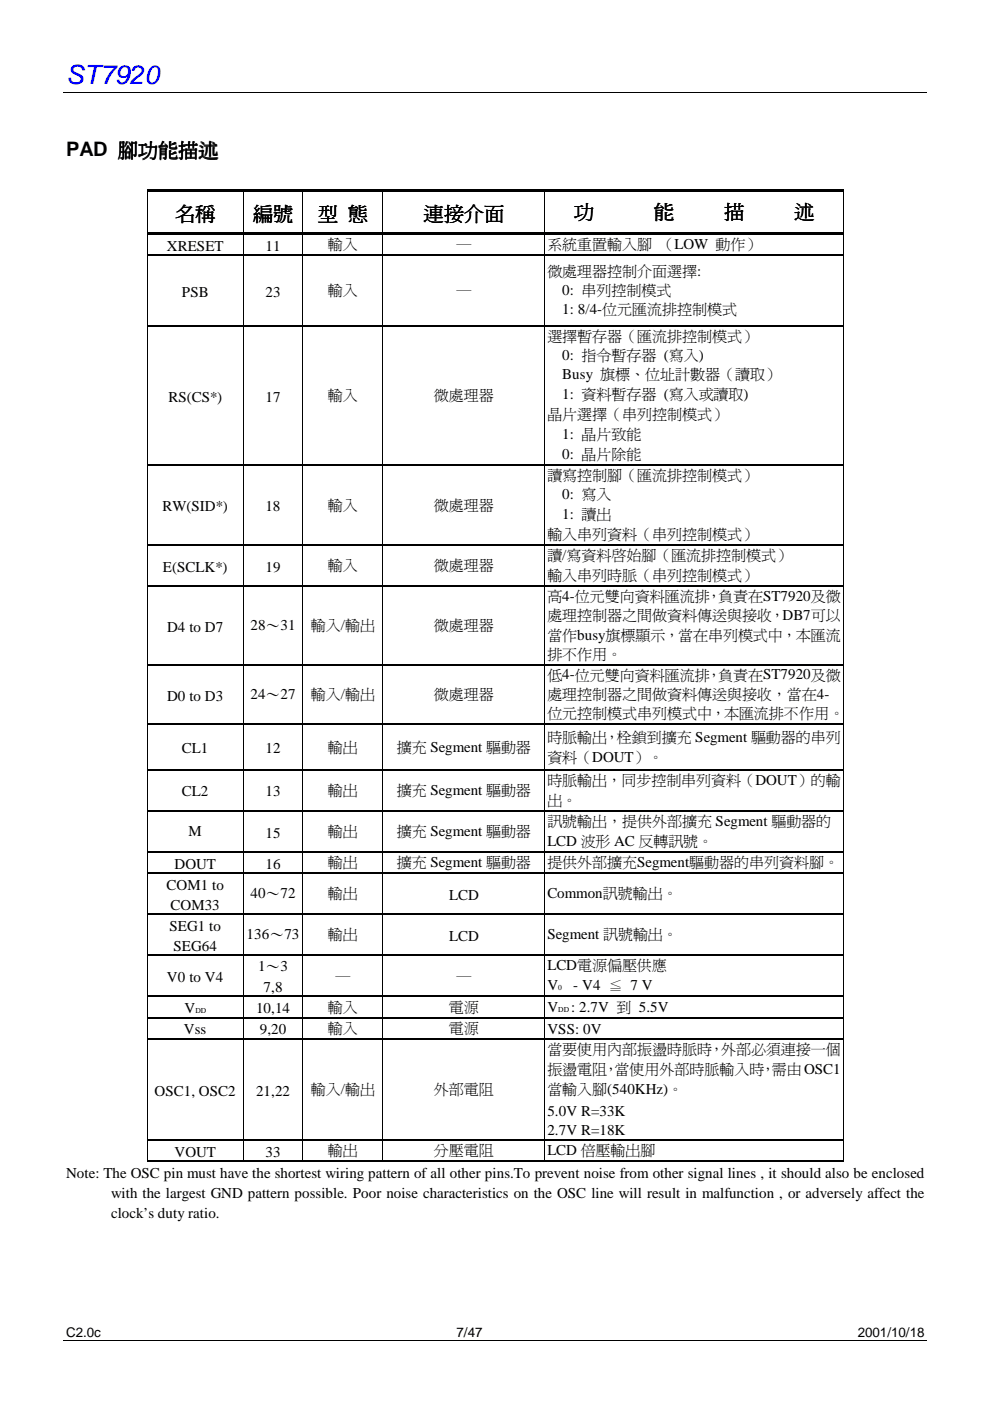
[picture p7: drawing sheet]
<svg xmlns="http://www.w3.org/2000/svg" width="210mm" height="297mm" viewBox="0 0 210 297" stroke-linecap="round" stroke-linejoin="round" font-family="sans-serif">
<defs><g id="words">
<text font-size="5.6" fill="#00f" x="14" y="17.9">ST7920</text>
<g font-size="4.2">
<text x="14" y="33">PAD 腳功能描述</text>
<text x="37.2" y="46.6">名稱</text>
<text x="53.7" y="46.6">編號</text>
<text x="67.5" y="46.6">型 態</text>
<text x="89.9" y="46.6">連接介面</text>
<text x="121.8" y="46.2">功</text>
<text x="138.7" y="46.2">能</text>
<text x="153.6" y="46.2">描</text>
<text x="168.5" y="46.2">述</text>
</g>
<g font-size="3.2">
<text x="35.4" y="53.2">XRESET</text>
<text x="56.3" y="53.2">11</text>
<text x="69.5" y="52.9">輸入</text>
<text x="96.8" y="52.9">―</text>
<text x="116" y="52.8">系統重置輸入腳 （LOW 動作）</text>
<text x="116" y="58.4">微處理器控制介面選擇:</text>
<text x="38.5" y="62.9">PSB</text>
<text x="56.3" y="62.9">23</text>
<text x="69.5" y="62.6">輸入</text>
<text x="96.8" y="62.6">―</text>
<text x="119.2" y="62.5">0: 串列控制模式</text>
<text x="119.2" y="66.6">1: 8/4-位元匯流排控制模式</text>
<text x="116" y="72.2">選擇暫存器（匯流排控制模式）</text>
<text x="119.2" y="76.3">0: 指令暫存器 (寫入)</text>
<text x="119.2" y="80.4">Busy 旗標、位址計數器（讀取）</text>
<text x="35.7" y="85.2">RS(CS*)</text>
<text x="56.3" y="85.2">17</text>
<text x="69.5" y="84.8">輸入</text>
<text x="92" y="84.8">微處理器</text>
<text x="116" y="88.9">晶片選擇（串列控制模式）</text>
<text x="119.2" y="84.7">1: 資料暫存器 (寫入或讀取)</text>
<text x="119.2" y="93.1">1: 晶片致能</text>
<text x="116" y="101.7">讀寫控制腳（匯流排控制模式）</text>
<text x="119.2" y="97.4">0: 晶片除能</text>
<text x="119.2" y="105.8">0: 寫入</text>
<text x="34.5" y="108.4">RW(SID*)</text>
<text x="56.3" y="108.4">18</text>
<text x="69.5" y="108.1">輸入</text>
<text x="92" y="108.1">微處理器</text>
<text x="119.2" y="110.1">1: 讀出</text>
<text x="116" y="118.8">讀/寫資料啟始腳（匯流排控制模式）</text>
<text x="116" y="114.3">輸入串列資料（串列控制模式）</text>
<text x="34.6" y="121.2">E(SCLK*)</text>
<text x="56.3" y="121.2">19</text>
<text x="69.5" y="120.9">輸入</text>
<text x="92" y="120.9">微處理器</text>
<text x="116" y="123">輸入串列時脈（串列控制模式）</text>
<text x="116" y="131.5">處理控制器之間做資料傳送與接收，DB7可以</text>
<text x="116" y="127.4">高4-位元雙向資料匯流排，負責在ST7920及微</text>
<text x="35.4" y="133.9">D4 to D7</text>
<text x="53.1" y="133.6">28〜31</text>
<text x="65.9" y="133.6">輸入/輸出</text>
<text x="92" y="133.6">微處理器</text>
<text x="116" y="135.6">當作busy旗標顯示，當在串列模式㆗，本匯流</text>
<text x="116" y="139.7">排不作用。</text>
<text x="35.4" y="148.5">D0 to D3</text>
<text x="53.1" y="148.2">24〜27</text>
<text x="65.9" y="148.2">輸入/輸出</text>
<text x="92" y="148.2">微處理器</text>
<text x="116" y="148.2">處理控制器之間做資料傳送與接收，當在4-</text>
<text x="116" y="144.1">低4-位元雙向資料匯流排，負責在ST7920及微</text>
<text x="116" y="152.3">位元控制模式串列模式㆗，本匯流排不作用。</text>
<text x="38.6" y="159.7">CL1</text>
<text x="56.3" y="159.7">12</text>
<text x="69.5" y="159.4">輸出</text>
<text x="84.1" y="159.4">擴充 Segment 驅動器</text>
<text x="116" y="157.2">時脈輸出，栓鎖到擴充 Segment 驅動器的串列</text>
<text x="116" y="161.5">資料（DOUT）。</text>
<text x="116" y="166.4">時脈輸出，同步控制串列資料（DOUT）的輸</text>
<text x="38.6" y="168.9">CL2</text>
<text x="56.3" y="168.9">13</text>
<text x="69.5" y="168.5">輸出</text>
<text x="84.1" y="168.5">擴充 Segment 驅動器</text>
<text x="116" y="170.7">出。</text>
<text x="40" y="177.3">M</text>
<text x="56.3" y="177.6">15</text>
<text x="69.5" y="177.3">輸出</text>
<text x="84.1" y="177.3">擴充 Segment 驅動器</text>
<text x="116" y="175.1">訊號輸出，提供外部擴充 Segment 驅動器的</text>
<text x="116" y="179.4">LCD 波形 AC 反轉訊號。</text>
<text x="37" y="184.2">DOUT</text>
<text x="56.3" y="184.2">16</text>
<text x="69.5" y="183.9">輸出</text>
<text x="84.1" y="183.9">擴充 Segment 驅動器</text>
<text x="116" y="183.8">提供外部擴充Segment驅動器的串列資料腳。</text>
<text x="35.3" y="188.7">COM1 to</text>
<text x="53.1" y="190.5">40〜72</text>
<text x="69.5" y="190.4">輸出</text>
<text x="95.2" y="190.8">LCD</text>
<text x="116" y="190.4">Common訊號輸出。</text>
<text x="36" y="197.4">SEG1 to</text>
<text x="36.2" y="192.9">COM33</text>
<text x="36.8" y="201.6">SEG64</text>
<text x="52.3" y="199.2">136〜73</text>
<text x="69.5" y="199.2">輸出</text>
<text x="95.2" y="199.5">LCD</text>
<text x="116" y="199.2">Segment 訊號輸出。</text>
<text x="35.4" y="208.2">V0 to V4</text>
<text x="54.7" y="205.8">1〜3</text>
<text x="71.1" y="207.9">―</text>
<text x="96.8" y="207.9">―</text>
<text x="116.1" y="205.7">LCD電源偏壓供應</text>
<text x="116.1" y="209.9">V</text>
<text x="121.6" y="209.9">- V4 ≦ 7 V</text>
<text x="39.1" y="214.8">V</text>
<text x="54.3" y="214.8">10,14</text>
<text x="55.9" y="210.3">7,8</text>
<text x="69.5" y="214.5">輸入</text>
<text x="95.2" y="214.5">電源</text>
<text x="116" y="214.5">V</text>
<text x="121.1" y="214.5">: 2.7V 到 5.5V</text>
<text x="39" y="219.3">Vss</text>
<text x="55.1" y="219.3">9,20</text>
<text x="69.5" y="219">輸入</text>
<text x="95.2" y="219">電源</text>
<text x="116" y="219.3">VSS: 0V</text>
<text x="116" y="223.5">當要使用內部振盪時脈時，外部必須連接㆒個</text>
<text x="116" y="227.7">振盪電阻，當使用外部時脈輸入時，需由OSC1</text>
<text x="32.8" y="232.3">OSC1, OSC2</text>
<text x="54.3" y="232.3">21,22</text>
<text x="65.9" y="232">輸入/輸出</text>
<text x="92" y="232">外部電阻</text>
<text x="116" y="232">當輸入腳(540KHz)。</text>
<text x="116" y="236.5">5.0V R=33K</text>
<text x="37" y="245.2">VOUT</text>
<text x="56.3" y="245.2">33</text>
<text x="69.5" y="244.9">輸出</text>
<text x="92" y="244.9">分壓電阻</text>
<text x="116" y="244.9">LCD 倍壓輸出腳</text>
<text x="116" y="240.7">2.7V R=18K</text>
<text x="14" y="249.7">Note: The OSC pin must have the shortest wiring pattern of all other pins.To prevent noise from other signal lines , it should also be enclosed</text>
<text x="23.6" y="254">with the largest GND pattern possible. Poor noise characteristics on the OSC line will result in malfunction , or adversely affect the</text>
<text x="23.6" y="258.2">clock’s duty ratio.</text>
</g>
<g font-size="2.8">
<text x="14" y="283.5">C2.0c</text>
<text x="96.8" y="283.5">7/47</text>
<text x="181.9" y="283.5">2001/10/18</text>
</g>
<g font-size="1.6">
<text x="118.4" y="209.9">0</text>
<text x="41.4" y="214.8">DD</text>
<text x="118.4" y="214.5">DD</text>
</g>
</g></defs>
<g fill="none" stroke="#000" stroke-width=".21">
<path d="M13.5 19.6h183M31.3 40.7v8.5M31.3 49.7v4.3M31.3 54.2v14.8M51.5 40.7v8.5M51.5 49.7v4.3M51.5 54.2v14.8M64.2 40.7v8.5M64.2 49.7v4.3M64.2 54.2v14.8M81.2 40.7v8.5M81.2 49.7v4.3"/>
<path d="M81.2 54.2v14.8M115.5 40.7v8.5M115.5 49.7v4.3M115.5 54.2v14.8M178.8 40.7v8.5M178.8 49.7v4.3M178.8 54.2v14.8M31.3 69.2v29.3M51.5 69.2v29.3M64.2 69.2v29.3M81.2 69.2v29.3M115.5 69.2v29.3"/>
<path d="M178.8 69.2v29.3M31.3 98.7v16.7M51.5 98.7v16.7M64.2 98.7v16.7M81.2 98.7v16.7M115.5 98.7v16.7M178.8 98.7v16.7M31.3 115.7v8.4M51.5 115.7v8.4M64.2 115.7v8.4M81.2 115.7v8.4M115.5 115.7v8.4"/>
<path d="M178.8 115.7v8.4M31.3 124.4v16.4M51.5 124.4v16.4M64.2 124.4v16.4M81.2 124.4v16.4M115.5 124.4v16.4M178.8 124.4v16.4M31.3 141.1v12.3M31.3 153.6v9.4M51.5 141.1v12.3M51.5 153.6v9.4M64.2 141.1v12.3"/>
<path d="M64.2 153.6v9.4M81.2 141.1v12.3M81.2 153.6v9.4M115.5 141.1v12.3M115.5 153.6v9.4M178.8 141.1v12.3M178.8 153.6v9.4M31.3 163.3v8.4M31.3 172v8.5M51.5 163.3v8.4M51.5 172v8.5M64.2 163.3v8.4"/>
<path d="M64.2 172v8.5M81.2 163.3v8.4M81.2 172v8.5M115.5 163.3v8.4M115.5 172v8.5M178.8 163.3v8.4M178.8 172v8.5M31.3 180.7v4.3M31.3 185.2v8.5M31.3 193.9v8.5M51.5 180.7v4.3M51.5 185.2v8.5"/>
<path d="M51.5 193.9v8.5M64.2 180.7v4.3M64.2 185.2v8.5M64.2 193.9v8.5M81.2 180.7v4.3M81.2 185.2v8.5M81.2 193.9v8.5M115.5 180.7v4.3M115.5 185.2v8.5M115.5 193.9v8.5M178.8 180.7v4.3M178.8 185.2v8.5"/>
<path d="M178.8 193.9v8.5M31.3 202.6v8.5M31.3 211.4v4.2M31.3 215.9v4.2M51.5 202.6v8.5M51.5 211.4v4.2M51.5 215.9v4.2M64.2 202.6v8.5M64.2 211.4v4.2M64.2 215.9v4.2M81.2 202.6v8.5M81.2 211.4v4.2"/>
<path d="M81.2 215.9v4.2M115.5 202.6v8.5M115.5 211.4v4.2M115.5 215.9v4.2M178.8 202.6v8.5M178.8 211.4v4.2M178.8 215.9v4.2M31.3 220.3v21.2M51.5 220.3v21.2M64.2 220.3v21.2M81.2 220.3v21.2M115.5 220.3v21.2"/>
<path d="M178.8 220.3v21.2M31.3 241.8v4.2M51.5 241.8v4.2M64.2 241.8v4.2M81.2 241.8v4.2M115.5 241.8v4.2M178.8 241.8v4.5M13.5 284.2h183"/>
</g>
<g fill="#000">
<path d="M31.2 40.1h.2v.6h-.2zM31.2 49.2h.2v.5h-.2zM31.4 40.1h20v.5h-20zM31.4 49.2h20v.5h-20zM51.4 40.6l.2 .1zM51.4 40.1h12.7v.5h-12.7zM51.4 49.7h.2zM51.4 49.2h12.7v.5h-12.7zM64.1 40.6l.2 .1zM64.1 40.1h17v.5h-17zM64.1 49.7h.2zM64.1 49.2h17v.5h-17z"/>
<path d="M81.1 40.6l.2 .1zM81.1 40.1h34.4v.5h-34.4zM81.1 49.7h.2zM81.1 49.2h34.4v.5h-34.4zM115.5 40.6l.1 .1zM115.5 40.1h63.2v.5h-63.2zM115.5 49.7h.1zM115.5 49.2h63.2v.5h-63.2zM178.7 40.1h.2v.6h-.2zM178.7 49.2h.2v.5h-.2z"/>
</g>
<g fill="none" stroke="#000" stroke-width=".25">
<path d="M31.2 54.1h147.7M31.2 69.1h147.7M31.2 98.6h147.7M31.2 115.5h147.7M31.2 124.2h147.7M31.2 140.9h147.7M31.2 153.5h147.7M31.2 163.2h147.7M31.2 171.9h147.7M31.2 180.6h147.7M31.2 185.1h147.7M31.2 193.8h147.7"/>
<path d="M31.2 202.5h147.7M31.2 211.2h147.7M31.2 215.7h147.7M31.2 220.2h147.7M31.2 241.6h147.7M31.2 246.1h147.5"/>
</g>
<use href="#words"/>
</svg>
